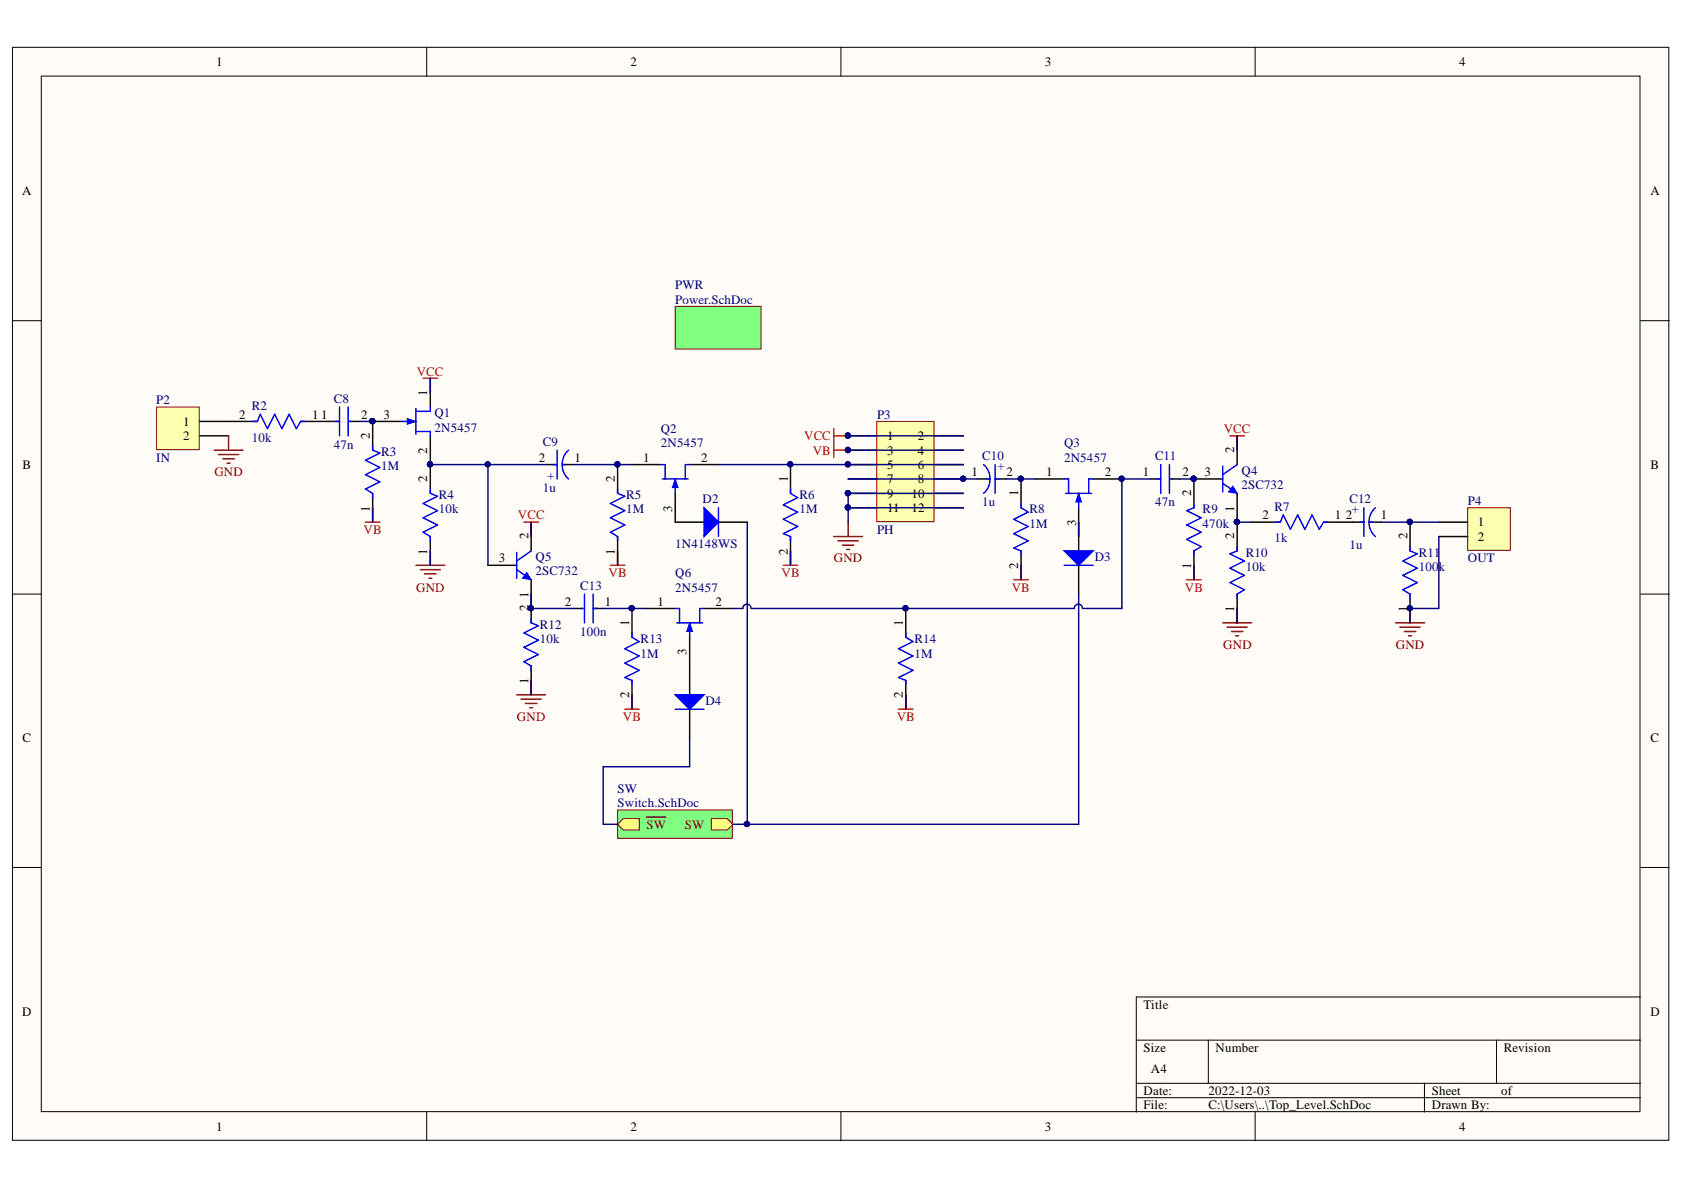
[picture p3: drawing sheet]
<svg xmlns="http://www.w3.org/2000/svg" width="297mm" height="210mm" viewBox="0 0 297 210" stroke-linecap="round" stroke-linejoin="round" font-family="sans-serif">
<defs><g id="words">
<g font-size="2.3">
<text x="38.1" y="11.7">1</text>
<text x="111.2" y="11.7">2</text>
<text x="184.3" y="11.7">3</text>
<text x="257.4" y="11.7">4</text>
<text x="3.9" y="34.5">A</text>
<text x="291.1" y="34.5">A</text>
<text x="75.4" y="69.8" transform="rotate(-90 75.4 69.8)">1</text>
<text x="32.3" y="75.1">1</text>
<text x="32.3" y="77.6">2</text>
<text x="42.2" y="73.8">2</text>
<text x="55.1" y="73.8">1</text>
<text x="56.7" y="73.8">1</text>
<text x="63.7" y="73.8">2</text>
<text x="65.2" y="77.4" transform="rotate(-90 65.2 77.4)">2</text>
<text x="67.7" y="73.8">3</text>
<text x="156.5" y="77.6">1</text>
<text x="161.9" y="77.6">2</text>
<text x="4" y="82.7">B</text>
<text x="75.4" y="80.1" transform="rotate(-90 75.4 80.1)">2</text>
<text x="95.1" y="81.4">2</text>
<text x="101.3" y="81.4">1</text>
<text x="113.4" y="81.4">1</text>
<text x="123.7" y="81.4">2</text>
<text x="156.5" y="80.2">3</text>
<text x="156.5" y="82.7">5</text>
<text x="161.9" y="80.2">4</text>
<text x="161.9" y="82.7">6</text>
<text x="171.4" y="84">1</text>
<text x="177.5" y="84">2</text>
<text x="184.6" y="84">1</text>
<text x="194.9" y="84">2</text>
<text x="201.6" y="84">1</text>
<text x="208.6" y="84">2</text>
<text x="212.5" y="84">3</text>
<text x="217.7" y="79.9" transform="rotate(-90 217.7 79.9)">2</text>
<text x="291.1" y="82.7">B</text>
<text x="75.4" y="85" transform="rotate(-90 75.4 85)">2</text>
<text x="108.4" y="85" transform="rotate(-90 108.4 85)">2</text>
<text x="139" y="85" transform="rotate(-90 139 85)">1</text>
<text x="156.5" y="85.2">7</text>
<text x="156.5" y="87.8">9</text>
<text x="160.8" y="87.8">10</text>
<text x="161.9" y="85.2">8</text>
<text x="179.6" y="87.5" transform="rotate(-90 179.6 87.5)">1</text>
<text x="210.1" y="87.5" transform="rotate(-90 210.1 87.5)">2</text>
<text x="65.2" y="90.2" transform="rotate(-90 65.2 90.2)">1</text>
<text x="93.2" y="95.1" transform="rotate(-90 93.2 95.1)">2</text>
<text x="118.6" y="90.2" transform="rotate(-90 118.6 90.2)">3</text>
<text x="156.5" y="90.3">11</text>
<text x="160.8" y="90.3">12</text>
<text x="189.8" y="92.8" transform="rotate(-90 189.8 92.8)">3</text>
<text x="217.7" y="95.1" transform="rotate(-90 217.7 95.1)">2</text>
<text x="217.7" y="90.2" transform="rotate(-90 217.7 90.2)">1</text>
<text x="222.7" y="91.6">2</text>
<text x="235.5" y="91.6">1</text>
<text x="237.4" y="91.6">2</text>
<text x="243.6" y="91.6">1</text>
<text x="248.2" y="95.1" transform="rotate(-90 248.2 95.1)">2</text>
<text x="260.7" y="92.8">1</text>
<text x="260.7" y="95.4">2</text>
<text x="75.4" y="97.8" transform="rotate(-90 75.4 97.8)">1</text>
<text x="88" y="99.2">3</text>
<text x="108.4" y="97.8" transform="rotate(-90 108.4 97.8)">1</text>
<text x="139" y="97.8" transform="rotate(-90 139 97.8)">2</text>
<text x="179.6" y="100.4" transform="rotate(-90 179.6 100.4)">2</text>
<text x="210.1" y="100.4" transform="rotate(-90 210.1 100.4)">1</text>
<text x="93.2" y="107.8" transform="rotate(-90 93.2 107.8)">2</text>
<text x="93.2" y="105.4" transform="rotate(-90 93.2 105.4)">1</text>
<text x="99.6" y="106.9">2</text>
<text x="106.7" y="106.9">1</text>
<text x="116" y="106.9">1</text>
<text x="126.2" y="106.9">2</text>
<text x="217.7" y="108" transform="rotate(-90 217.7 108)">1</text>
<text x="248.2" y="108" transform="rotate(-90 248.2 108)">1</text>
<text x="111" y="110.3" transform="rotate(-90 111 110.3)">1</text>
<text x="159.3" y="110.3" transform="rotate(-90 159.3 110.3)">1</text>
<text x="121.1" y="115.6" transform="rotate(-90 121.1 115.6)">3</text>
<text x="93.2" y="120.6" transform="rotate(-90 93.2 120.6)">1</text>
<text x="111" y="123.2" transform="rotate(-90 111 123.2)">2</text>
<text x="159.3" y="123.2" transform="rotate(-90 159.3 123.2)">2</text>
<text x="4" y="130.9">C</text>
<text x="291.1" y="130.9">C</text>
<text x="3.9" y="179.2">D</text>
<text x="201.7" y="177.9">Title</text>
<text x="291.1" y="179.2">D</text>
<text x="201.7" y="185.5">Size</text>
<text x="214.4" y="185.5">Number</text>
<text x="265.2" y="185.5">Revision</text>
<text x="203" y="189.3">A4</text>
<text x="201.7" y="193.1">Date:</text>
<text x="201.7" y="195.7">File:</text>
<text x="213.1" y="193.1">2022-12-03</text>
<text x="213.1" y="195.7">C:\Users\..\Top_Level.SchDoc</text>
<text x="252.6" y="193.1">Sheet</text>
<text x="252.6" y="195.7">Drawn By:</text>
<text x="264.8" y="193.1">of</text>
<text x="38.1" y="199.5">1</text>
<text x="111.2" y="199.5">2</text>
<text x="184.3" y="199.5">3</text>
<text x="257.4" y="199.5">4</text>
</g>
<g font-size="2.3" fill="#000080">
<text x="119.1" y="51">PWR</text>
<text x="119.1" y="53.6">Power.SchDoc</text>
<text x="27.6" y="71.3">P2</text>
<text x="58.9" y="71.1">C8</text>
<text x="44.4" y="72.3">R2</text>
<text x="44.4" y="77.9">10k</text>
<text x="76.6" y="73.6">Q1</text>
<text x="76.6" y="76.1">2N5457</text>
<text x="116.6" y="76.4">Q2</text>
<text x="154.7" y="73.8">P3</text>
<text x="27.6" y="81.4">IN</text>
<text x="58.9" y="79.2">47n</text>
<text x="67.2" y="80.4">R3</text>
<text x="67.2" y="83">1M</text>
<text x="95.7" y="78.7">C9</text>
<text x="116.6" y="78.9">2N5457</text>
<text x="173.2" y="81.2">C10</text>
<text x="176" y="81.7" transform="rotate(90 176 81.7)">+</text>
<text x="187.7" y="78.9">Q3</text>
<text x="187.7" y="81.4">2N5457</text>
<text x="203.8" y="81.2">C11</text>
<text x="219" y="83.7">Q4</text>
<text x="77.4" y="88">R4</text>
<text x="95.7" y="86.8">1u</text>
<text x="97.8" y="84.7" transform="rotate(-90 97.8 84.7)">+</text>
<text x="110.5" y="88">R5</text>
<text x="123.9" y="88.8">D2</text>
<text x="141" y="88">R6</text>
<text x="173.2" y="89.3">1u</text>
<text x="203.8" y="89.3">47n</text>
<text x="219" y="86.3">2SC732</text>
<text x="238" y="88.8">C12</text>
<text x="238.5" y="89.3" transform="rotate(90 238.5 89.3)">+</text>
<text x="258.9" y="89">P4</text>
<text x="77.4" y="90.6">10k</text>
<text x="110.5" y="90.6">1M</text>
<text x="141" y="90.6">1M</text>
<text x="154.7" y="94.1">PH</text>
<text x="181.6" y="90.6">R8</text>
<text x="181.6" y="93.1">1M</text>
<text x="212.1" y="90.6">R9</text>
<text x="212.1" y="93.1">470k</text>
<text x="224.8" y="90.1">R7</text>
<text x="224.8" y="95.6">1k</text>
<text x="94.5" y="98.9">Q5</text>
<text x="94.5" y="101.5">2SC732</text>
<text x="119.1" y="101.7">Q6</text>
<text x="119.1" y="96.6">1N4148WS</text>
<text x="193.1" y="98.9">D3</text>
<text x="219.7" y="98.2">R10</text>
<text x="219.7" y="100.7">10k</text>
<text x="238" y="96.9">1u</text>
<text x="250.3" y="98.2">R11</text>
<text x="250.3" y="100.7">100</text>
<text x="253.8" y="100.7">k</text>
<text x="258.9" y="99.2">OUT</text>
<text x="102.3" y="104.1">C13</text>
<text x="119.1" y="104.3">2N5457</text>
<text x="95.2" y="110.9">R12</text>
<text x="95.2" y="113.5">10k</text>
<text x="102.3" y="112.2">100n</text>
<text x="113" y="113.5">R13</text>
<text x="161.3" y="113.5">R14</text>
<text x="113" y="116">1M</text>
<text x="161.3" y="116">1M</text>
<text x="124.4" y="124.4">D4</text>
<text x="108.9" y="139.8">SW</text>
<text x="108.9" y="142.4">Switch.SchDoc</text>
</g>
<g font-size="2.3" fill="#f00">
<text x="73.5" y="66.2">VCC</text>
<text x="141.8" y="77.6">VCC</text>
<text x="215.9" y="76.4">VCC</text>
<text x="143.4" y="80.2">VB</text>
<text x="64.1" y="94.1">VB</text>
<text x="91.3" y="91.6">VCC</text>
<text x="107.3" y="101.7">VB</text>
<text x="137.9" y="101.7">VB</text>
<text x="178.5" y="104.3">VB</text>
<text x="209" y="104.3">VB</text>
<text x="109.9" y="127.1">VB</text>
<text x="158.2" y="127.1">VB</text>
</g>
<g font-size="2.3" fill="#800000">
<text x="37.8" y="84">GND</text>
<text x="147.1" y="99.2">GND</text>
<text x="73.4" y="104.3">GND</text>
<text x="215.8" y="114.5">GND</text>
<text x="246.2" y="114.5">GND</text>
<text x="91.2" y="127.1">GND</text>
<text x="114" y="146.2">SW</text>
<text x="120.8" y="146.2">SW</text>
</g>
</g></defs>
<g fill="#fffcf8" stroke="#000" stroke-width=".18">
<path d="M2.2 8.3h292.2v192.8h-292.2z"/>
<path d="M7.3 13.4h282v182.7h-282z"/>
</g>
<g fill="none" stroke="#000" stroke-width=".18">
<path d="M75.3 8.3v5.1M148.3 8.3v5.1M221.4 8.3v5.1M2.2 56.6h5.1M289.4 56.6h5.1M2.2 104.8h5.1M289.4 104.8h5.1M2.2 153h5.1M289.4 153h5.1M289.4 175.9h-89v20.3M75.3 196.2v5M148.3 196.2v5"/>
<path d="M200.4 183.5h89M200.4 191.1h89M200.4 193.6h89M213.1 183.5v7.6M221.4 196.2v5M251.3 191.1v5.1M264 183.5v7.6"/>
</g>
<path d="M65.7 74.3v5.1M65.7 87v5.1M75.9 81.9v5.1M75.9 94.6v5.1" fill="none" stroke="#000" stroke-width=".25"/>
<g fill="#000080" stroke="#000080" stroke-width=".18">
<circle cx="65.7" cy="74.3" r=".46"/>
<circle cx="75.8" cy="81.9" r=".46"/>
</g>
<path d="M65.7 78.6v.8l1.3 .5-2.5 1.3 2.5 1.3-2.5 1.2 2.5 1.3-2.5 1.3 1.2 .7v.8M75.9 86.3v.7l1.3 .5-2.6 1.3 2.6 1.3-2.6 1.2 2.6 1.3-2.6 1.3 1.3 .7v.8" fill="none" stroke="#00f" stroke-width=".25"/>
<path d="M73.4 99.7h5M75.9 97.2v2.5M74.1 100.5h3.6M74.9 101.2h2M75.6 102h.6" fill="none" stroke="#800000" stroke-width=".25"/>
<path d="M74.6 66.7h2.6M75.9 66.7v2.6M64.5 92.1h2.5M65.7 89.6v2.5" fill="none" stroke="#f00" stroke-width=".25"/>
<path d="M119.1 54h15.2v7.6h-15.2z" fill="#80ff80" stroke="#800000" stroke-width=".18"/>
<path d="M27.6 71.8h7.5v7.5h-7.5z" fill="#ffffb0" stroke="#800000" stroke-width=".18"/>
<path d="M35.2 74.3h5.1M35.2 76.9h5.1" fill="none" stroke="#000" stroke-width=".25"/>
<path d="M154.7 74.3h10v17.7h-10z" fill="#ffffb0" stroke="#800000" stroke-width=".18"/>
<g fill="none" stroke="#000" stroke-width=".25">
<path d="M149.6 76.9h5.1M149.6 79.4h5.1M164.8 76.9h5.1M164.8 79.4h5.1M86.1 99.7h5M93.7 92.1v5.1M96.2 81.9h2.1M99.3 81.9h2M149.6 81.9h5.1M149.6 84.5h5.1M149.6 87h5.1M149.6 89.6h5.1"/>
<path d="M164.8 81.9h5.1M164.8 84.5h5.1M164.8 87h5.1M164.8 89.6h5.1M93.7 102.3v5"/>
</g>
<g fill="#000080" stroke="#000080" stroke-width=".18">
<circle cx="149.6" cy="76.8" r=".46"/>
<circle cx="149.5" cy="79.4" r=".46"/>
<circle cx="149.6" cy="81.9" r=".46"/>
<circle cx="169.9" cy="84.4" r=".46"/>
<circle cx="149.5" cy="87" r=".46"/>
<circle cx="149.6" cy="89.5" r=".46"/>
<circle cx="93.6" cy="107.3" r=".46"/>
</g>
<path d="M147.1 94.6h5M147.8 95.4h3.6M148.6 96.2h2M149.3 96.9h.6M149.6 92.1v2.5" fill="none" stroke="#800000" stroke-width=".25"/>
<path d="M147.1 78.1v2.6M147.1 79.4h2.5" fill="none" stroke="#f00" stroke-width=".25"/>
<path d="M98.3 79.4v5.1M100.3 79.4a3.4 3.4 0 0 0 0 5.1M91.1 97.4v4.6M93.7 97.2l-2.6 1.8M97.5 81.9h.8M99.3 81.9h.5M91.1 100.5l2.6 1.8" fill="none" stroke="#00f" stroke-width=".25"/>
<path d="M92.9 101l.8 1.3-1.5-.3z" fill="#00f"/>
<path d="M92.9 101l.8 1.3-1.5-.3z" fill="none" stroke="#00f" stroke-width=".18"/>
<g fill="#000080" stroke="#000080" stroke-width=".18">
<circle cx="93.6" cy="107.3" r=".46"/>
<circle cx="218.2" cy="92.1" r=".46"/>
<circle cx="210.5" cy="84.4" r=".46"/>
</g>
<path d="M218.2 76.9v5M210.6 84.5h5.1M218.2 87v5.1" fill="none" stroke="#000" stroke-width=".25"/>
<path d="M215.7 85.2l2.5 1.8M215.7 82.2v4.6M218.2 81.9l-2.5 1.8" fill="none" stroke="#00f" stroke-width=".25"/>
<path d="M217.5 85.8l.7 1.2-1.5-.2z" fill="#00f"/>
<path d="M217.5 85.8l.7 1.2-1.5-.2z" fill="none" stroke="#00f" stroke-width=".18"/>
<g fill="#000080" stroke="#000080" stroke-width=".18">
<circle cx="218.2" cy="92.1" r=".46"/>
<circle cx="210.5" cy="84.4" r=".46"/>
<circle cx="75.8" cy="81.9" r=".46"/>
<circle cx="65.7" cy="74.3" r=".46"/>
</g>
<path d="M40.3 74.3h5.1M53 74.3h5.1M65.7 74.3h5.1M75.9 66.7v5.1M75.9 76.9v5" fill="none" stroke="#000" stroke-width=".25"/>
<path d="M44.6 74.3h.8l.5-1.2 1.3 2.5 1.3-2.5 1.2 2.5 1.3-2.5 1.3 2.5 .7-1.3h.8M73.4 76.1h2.5M73.4 72.1v4.5M75.9 71.8v.8h-2.5" fill="none" stroke="#00f" stroke-width=".25"/>
<path d="M37.8 79.4h5.1M40.3 76.9v2.5M38.5 80.2h3.6M39.3 80.9h2M40.1 81.7h.5" fill="none" stroke="#800000" stroke-width=".25"/>
<path d="M71.8 73.8l1.6 .5-1.6 .5z" fill="#00f"/>
<path d="M71.8 73.8l1.6 .5-1.6 .5z" fill="none" stroke="#00f" stroke-width=".18"/>
<path d="M70.8 74.3h2.6M75.9 76.1v.8M108.9 86.3v.7l1.3 .5-2.5 1.3 2.5 1.3-2.5 1.2 2.5 1.3-2.5 1.3 1.2 .7v.8M116.6 81.9h.7v2.6M116.8 84.5h4.6M120.9 81.9v2.6M93.7 109.1v.8l1.3 .5-2.6 1.2 2.6 1.3-2.6 1.3 2.6 1.3-2.6 1.2 1.3 .8v.7M102.6 107.3h.2M103.1 104.8v5.1M104.6 104.8v5.1M104.6 107.3h.8M111.5 111.6v.8l1.3 .8-2.6 1.2 2.6 1.3-2.6 1.3 2.6 1.2-2.6 1.3 1.3 .5v.8" fill="none" stroke="#00f" stroke-width=".25"/>
<g fill="#000080" stroke="#000080" stroke-width=".18">
<circle cx="75.8" cy="81.9" r=".46"/>
<circle cx="65.7" cy="74.3" r=".46"/>
<circle cx="111.4" cy="107.3" r=".46"/>
<circle cx="108.9" cy="81.9" r=".46"/>
</g>
<path d="M92.4 92.1h2.6M93.7 92.1v2.5M107.7 99.7h2.5M108.9 97.2v2.5M110.2 125.1h2.6M111.5 122.6v2.5" fill="none" stroke="#f00" stroke-width=".25"/>
<path d="M108.9 81.9v5.1M108.9 94.6v5.1M111.5 81.9h5.1M119.1 87v5.1M121.6 81.9h5.1M93.7 104.8v5.1M93.7 117.5v5.1M101.3 107.3h1.5M104.6 107.3h1.8M111.5 107.3v5.1M111.5 120v5.1" fill="none" stroke="#000" stroke-width=".25"/>
<path d="M91.1 122.6h5.1M91.9 123.3h3.6M92.7 124.1h2M93.4 124.8h.5M93.7 120v2.6" fill="none" stroke="#800000" stroke-width=".25"/>
<path d="M119.1 84.5l.5 1.5h-1z" fill="#00f"/>
<path d="M119.1 84.5l.5 1.5h-1z" fill="none" stroke="#00f" stroke-width=".18"/>
<path d="M119.1 84.5v2.5M120.9 81.9h.7M119.1 107.3h.8v2.6M119.4 109.9h4.5M123.4 107.3v2.6" fill="none" stroke="#00f" stroke-width=".25"/>
<path d="M114 107.3h5.1M121.6 112.4v5.1M124.2 107.3h5.1" fill="none" stroke="#000" stroke-width=".25"/>
<path d="M121.6 109.9l.6 1.5h-1.1z" fill="#00f"/>
<path d="M121.6 109.9l.6 1.5h-1.1z" fill="none" stroke="#00f" stroke-width=".18"/>
<path d="M121.6 109.9v2.5M123.4 107.3h.8" fill="none" stroke="#00f" stroke-width=".25"/>
<path d="M119.1 92.1h5.1M126.7 92.1h5.1" fill="none" stroke="#000" stroke-width=".25"/>
<path d="M124.2 89.6l2.5 2.5-2.5 2.5z" fill="#00f"/>
<path d="M124.2 89.6l2.5 2.5-2.5 2.5zM126.7 89.6v5M139.4 86.3v.7l1.3 .8-2.5 1.3 2.5 1.2-2.5 1.3 2.5 1.3-2.5 1.2 1.2 .5v.8" fill="none" stroke="#00f" stroke-width=".25"/>
<path d="M139.4 81.9v5.1M139.4 94.6v5.1M121.6 117.5v5.1M121.6 125.1v5.1" fill="none" stroke="#000" stroke-width=".25"/>
<circle cx="139.4" cy="81.9" r=".46" fill="#000080" stroke="#000080" stroke-width=".18"/>
<path d="M138.2 99.7h2.5M139.4 97.2v2.5" fill="none" stroke="#f00" stroke-width=".25"/>
<path d="M119.1 122.6h5.1l-2.6 2.5z" fill="#00f"/>
<path d="M173.5 81.9a3.4 3.4 0 0 1 0 5.1M174 84.5h.5M175.5 81.9v5.1M175.5 84.5h.8M180.1 88.8v.8l1.3 .7-2.6 1.3 2.6 1.3-2.6 1.2 2.6 1.3-2.6 1.3 1.3 .5v.7M187.7 84.5h.8v2.5M188 87h4.6M192 84.5v2.5M119.1 122.6h5.1l-2.6 2.5zM119.1 125.1h5.1" fill="none" stroke="#00f" stroke-width=".25"/>
<path d="M172.5 84.5h2M175.5 84.5h2.1M180.1 84.5v5.1M180.1 97.2v5.1M182.6 84.5h5.1M190.3 89.6v5M192.8 84.5h5.1" fill="none" stroke="#000" stroke-width=".25"/>
<path d="M147.1 75.6v2.5M147.1 76.9h2.5M180.1 99.7v2.6M178.8 102.3h2.6" fill="none" stroke="#f00" stroke-width=".25"/>
<g fill="#000080" stroke="#000080" stroke-width=".18">
<circle cx="149.6" cy="76.8" r=".46"/>
<circle cx="180" cy="84.4" r=".46"/>
<circle cx="197.8" cy="84.4" r=".46"/>
</g>
<path d="M190.3 87l.5 1.5h-1z" fill="#00f"/>
<path d="M190.3 87l.5 1.5h-1z" fill="none" stroke="#00f" stroke-width=".18"/>
<path d="M190.3 87v2.6M192 84.5h.8" fill="none" stroke="#00f" stroke-width=".25"/>
<circle cx="197.8" cy="84.4" r=".46" fill="#000080" stroke="#000080" stroke-width=".18"/>
<path d="M190.3 92.1v5.1M190.3 99.7v5.1" fill="none" stroke="#000" stroke-width=".25"/>
<path d="M187.7 97.2h5.1l-2.5 2.5z" fill="#00f"/>
<path d="M187.7 97.2h5.1l-2.5 2.5zM187.7 99.7h5.1" fill="none" stroke="#00f" stroke-width=".25"/>
<path d="M108.9 142.9h20.3v5h-20.3z" fill="#80ff80" stroke="#800000" stroke-width=".18"/>
<path d="M108.9 145.4l1.1-1h2.8v2h-2.8z" fill-rule="evenodd" fill="#ffff80"/>
<path d="M108.9 145.4l1.1-1h2.8v2h-2.8z" fill="none" stroke="#800000" stroke-width=".18"/>
<path d="M114 144.1h3.5" fill="none" stroke="#800000" stroke-width=".25"/>
<path d="M125.5 144.4h2.8l1 1-1 1h-2.8z" fill-rule="evenodd" fill="#ffff80"/>
<path d="M125.5 144.4h2.8l1 1-1 1h-2.8z" fill="none" stroke="#800000" stroke-width=".18"/>
<path d="M203 84.5h1.7M206.5 84.5h1.6M210.6 84.5v5.1M210.6 97.2v5.1M218.2 92.1v5.1M220.8 92.1h5M233.5 92.1h5.1M248.7 92.1v5.1M159.8 107.3v5.1M218.2 104.8v5.1M248.7 104.8v5.1M159.8 120v5.1" fill="none" stroke="#000" stroke-width=".25"/>
<g fill="#000080" stroke="#000080" stroke-width=".18">
<circle cx="159.7" cy="107.3" r=".46"/>
<circle cx="210.5" cy="84.4" r=".46"/>
<circle cx="65.7" cy="74.3" r=".46"/>
<circle cx="86" cy="81.9" r=".46"/>
<circle cx="93.6" cy="107.3" r=".46"/>
<circle cx="111.4" cy="107.3" r=".46"/>
<circle cx="108.9" cy="81.9" r=".46"/>
<circle cx="131.8" cy="145.3" r=".46"/>
<circle cx="180" cy="84.4" r=".46"/>
<circle cx="197.8" cy="84.4" r=".46"/>
<circle cx="218.2" cy="92.1" r=".46"/>
<circle cx="75.8" cy="81.9" r=".46"/>
<circle cx="248.7" cy="92.1" r=".46"/>
<circle cx="248.7" cy="107.3" r=".46"/>
</g>
<path d="M204 84.5h.7M204.7 81.9v5.1M206.3 81.9v5.1M206.5 84.5h.3M210.6 88.8v.8l-1.3 .5 2.6 1.2-2.6 1.3 2.6 1.3-2.6 1.2 2.6 1.3-1.3 .8v.7M218.2 96.4v.8l-1.3 .5 2.6 1.3-2.6 1.2 2.6 1.3-2.6 1.3 2.6 1.2-1.3 .8v.8M225.1 92.1h.7l.6-1.3 1.2 2.6 1.3-2.6 1.3 2.6 1.2-2.6 1.3 2.6 .8-1.3h.7M248.7 96.4v.8l1.3 .5-2.6 1.3 2.6 1.2-2.6 1.3 2.6 1.3-2.6 1.2 1.3 .8v.8M159.8 111.6v.8l1.2 .8-2.5 1.2 2.5 1.3-2.5 1.3 2.5 1.2-2.5 1.3 1.3 .5v.8" fill="none" stroke="#00f" stroke-width=".25"/>
<path d="M216.9 76.9h2.6M218.2 76.9v2.5M210.6 99.7v2.6M209.3 102.3h2.6M158.5 125.1h2.5M159.8 122.6v2.5" fill="none" stroke="#f00" stroke-width=".25"/>
<g fill="none" stroke="#000080" stroke-width=".25">
<path d="M63.2 74.3h2.5M75.9 66.7v2.6M218.2 76.9v2.5M65.7 89.6v2.5M75.9 81.9h20.3M75.9 97.2v2.5M86.1 81.9v17.8M93.7 92.1v2.5M101.3 81.9h10.2M108.9 97.2v2.5M131.8 92.1v53.3h-2.5M139.4 97.2v2.5"/>
<path d="M177.6 84.5h5M180.1 99.7v2.6M190.3 92.1v2.5M203 84.5h-5.1v22.8h-6.9M208.1 84.5h2.5M210.6 99.7v2.6M93.7 104.8v2.5h7.6M106.4 107.3h7.6M129.3 107.3h1.7M132.5 107.3a.72 .72 0 0 0-.8-.7 .72 .72 0 0 0-.7 .7M190.3 104.8v40.6h-58.5M190.9 107.3a.71 .71 0 0 0-.7-.7 .71 .71 0 0 0-.7 .7h-56.9"/>
<path d="M218.2 107.3v2.6M93.7 120v2.6M111.5 122.6v2.5M121.6 130.2v5h-15.2v10.2h2.5M159.8 122.6v2.5"/>
</g>
<path d="M215.7 109.9h5.1M216.4 110.6h3.6M217.2 111.4h2M218 112.2h.5M218.2 107.3v2.6M246.2 109.9h5.1M246.9 110.6h3.6M247.7 111.4h2M248.5 112.2h.5M248.7 107.3v2.6" fill="none" stroke="#800000" stroke-width=".25"/>
<path d="M258.9 89.6h7.5v7.5h-7.5z" fill="#ffffb0" stroke="#800000" stroke-width=".18"/>
<path d="M58.1 74.3h1.8M61.7 74.3h1.5M238.6 92.1h2M241.6 92.1h2M253.8 92.1h5.1M253.8 94.6h5.1" fill="none" stroke="#000" stroke-width=".25"/>
<path d="M59.1 74.3h.8M59.9 71.8v5.1M61.4 71.8v5.1M61.7 74.3h.2M239.8 92.1h.8M240.6 89.6v5M241.6 92.1h.5M242.6 89.6a3.4 3.4 0 0 0 0 5" fill="none" stroke="#00f" stroke-width=".25"/>
<path d="M149.6 76.9h20.3M149.6 79.4h20.3M126.7 81.9h43.2M149.6 84.5h22.9M149.6 89.6h20.3M169.9 87h-20.3v5.1M218.2 92.1h2.6M243.6 92.1h10.2M253.8 94.6v12.7h-5.1v2.6" fill="none" stroke="#000080" stroke-width=".25"/>
<g fill="#000080" stroke="#000080" stroke-width=".18">
<circle cx="248.7" cy="107.3" r=".46"/>
<circle cx="248.7" cy="92.1" r=".46"/>
<circle cx="218.2" cy="92.1" r=".46"/>
<circle cx="149.6" cy="76.8" r=".46"/>
<circle cx="149.5" cy="79.4" r=".46"/>
<circle cx="139.4" cy="81.9" r=".46"/>
<circle cx="149.6" cy="81.9" r=".46"/>
<circle cx="169.9" cy="84.4" r=".46"/>
<circle cx="149.6" cy="89.5" r=".46"/>
<circle cx="149.5" cy="87" r=".46"/>
</g>
<use href="#words"/>
</svg>
